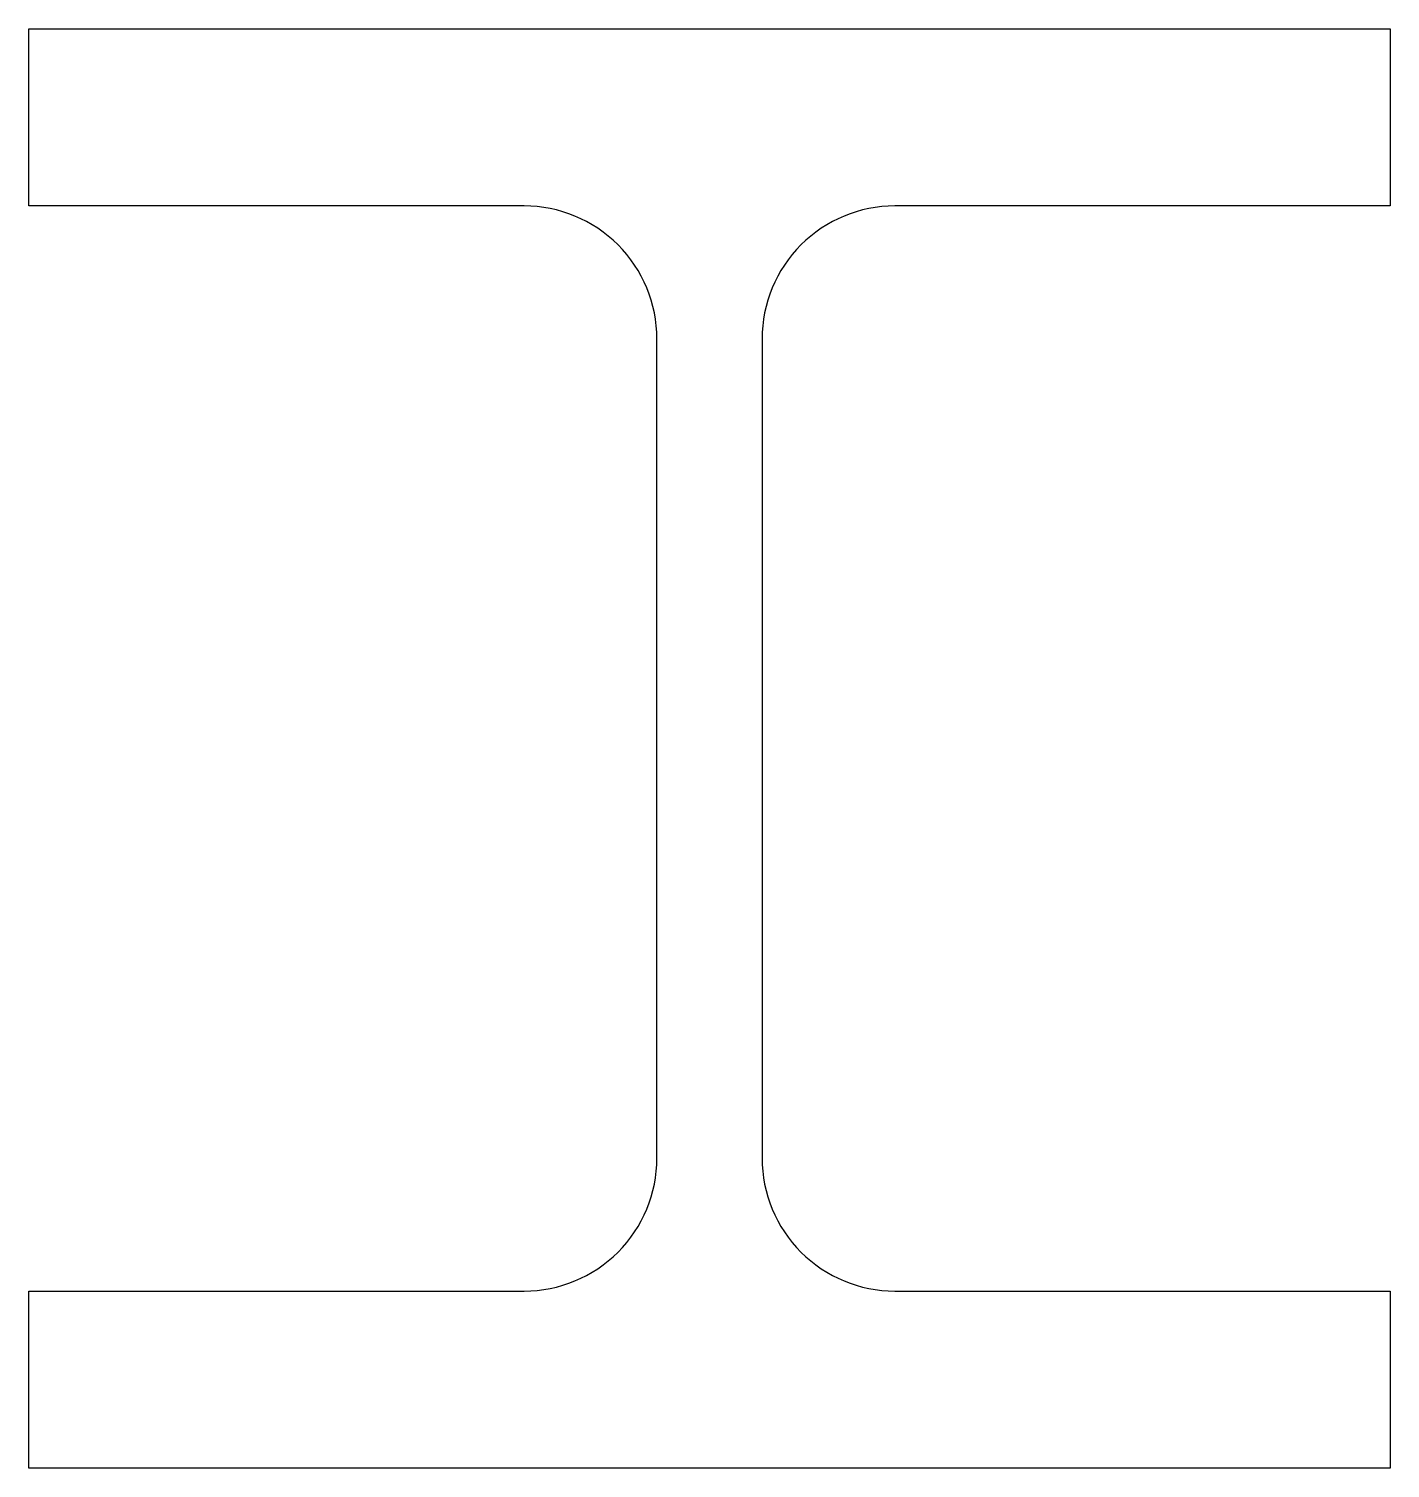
# Model space of a CAD drawing. Header units: millimetres. Extents: x 0 to 123, y 0 to 130.
import ezdxf

# ---------------------------------------------------------------- set-up
doc = ezdxf.new("R2010")
doc.units = ezdxf.units.MM
doc.layers.add('Profile', color=7, linetype='Continuous')

msp = doc.modelspace()

# ---------------------------------------------------------------- linework, layer by layer
at = {"layer": 'Profile'}
msp.add_lwpolyline([(56.75, 28), (56.75, 102, 0.414214), (44.75, 114), (0, 114), (0, 130), (123, 130), (123, 114), (78.25, 114, 0.414214), (66.25, 102), (66.25, 28, 0.414214), (78.25, 16), (123, 16), (123, 0), (0, 0), (0, 16), (44.75, 16, 0.414214)], format="xyb", close=True, dxfattribs=at)

doc.saveas('drawing.dxf')
